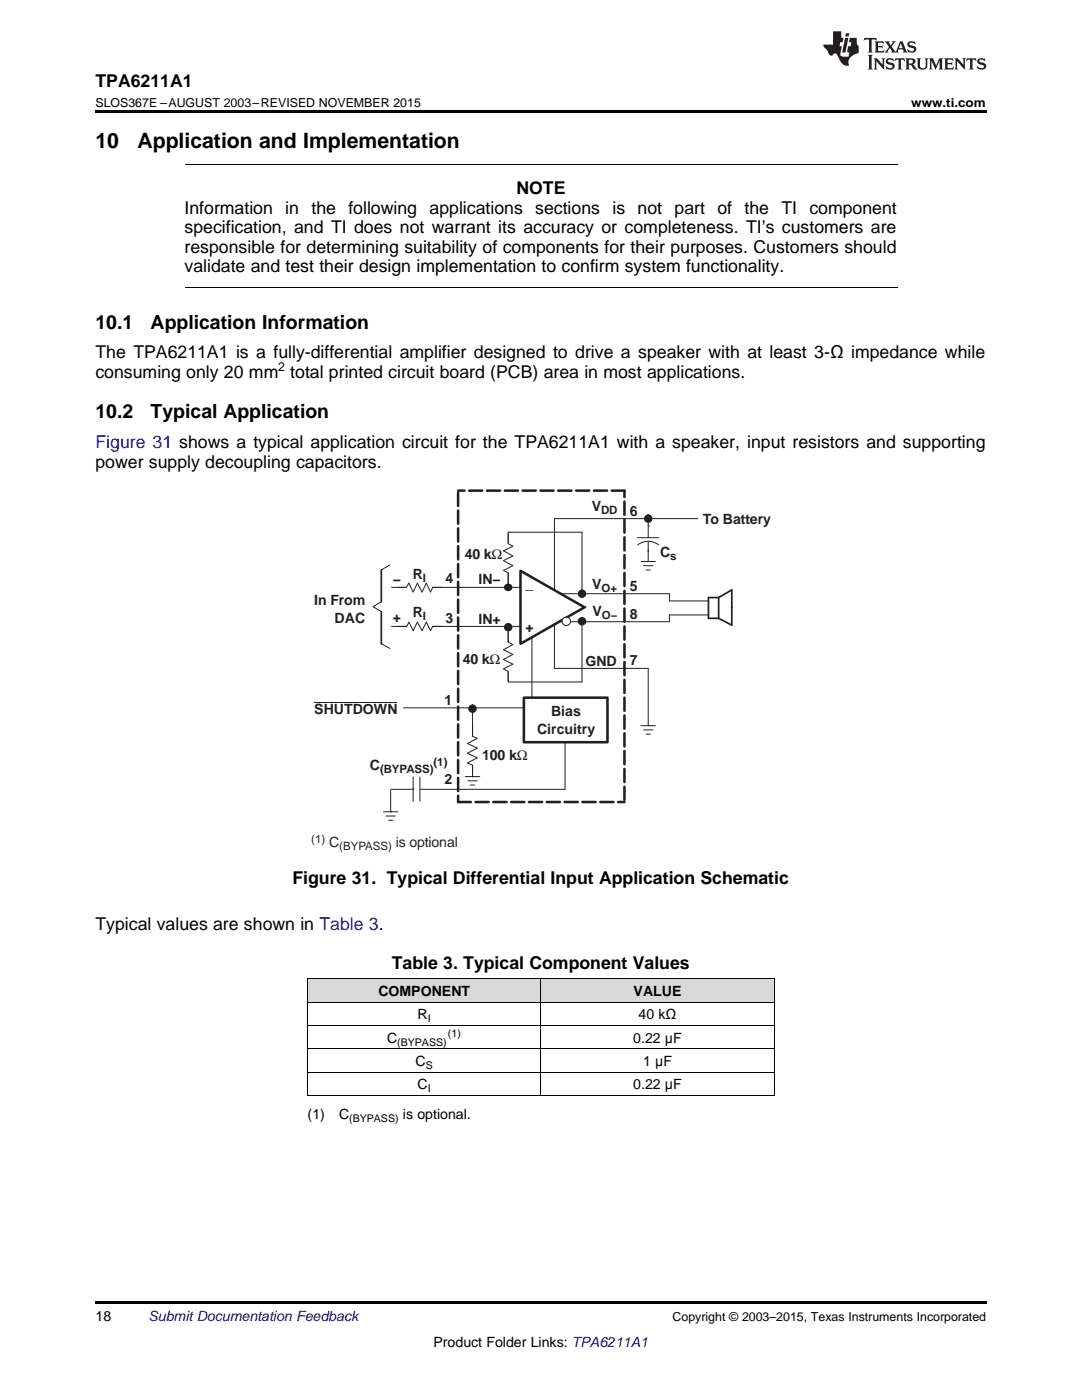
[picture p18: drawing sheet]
<svg xmlns="http://www.w3.org/2000/svg" width="216mm" height="279mm" viewBox="0 0 216 279" stroke-linecap="round" stroke-linejoin="round" font-family="sans-serif">
<defs><g id="words">
<g font-size="4.2">
<text x="19" y="29.6">10</text>
<text x="27.4" y="29.6">Application and Implementation</text>
</g>
<g font-size="3.9">
<text x="19" y="65.6">10.1</text>
<text x="30.1" y="65.6">Application Information</text>
<text x="19" y="83.5">10.2</text>
<text x="30.1" y="83.5">Typical Application</text>
</g>
<g font-size="3.5">
<text x="19" y="17.3">TPA6211A1</text>
<text x="103" y="38.8">NOTE</text>
<text x="36.8" y="42.7">Information</text>
<text x="36.8" y="46.6">specification, and TI does not warrant its accuracy or completeness. TI’s customers are</text>
<text x="56.9" y="42.7">in the</text>
<text x="69.5" y="42.7">following applications</text>
<text x="106.8" y="42.7">sections</text>
<text x="122.2" y="42.7">is</text>
<text x="127.2" y="42.7">not</text>
<text x="134.6" y="42.7">part</text>
<text x="143.1" y="42.7">of</text>
<text x="148.5" y="42.7">the</text>
<text x="155.9" y="42.7">TI component</text>
<text x="36.8" y="50.4">responsible for determining suitability of components for their purposes. Customers should</text>
<text x="36.8" y="54.3">validate and test their design implementation to confirm system functionality.</text>
<text x="19" y="71.5">The TPA6211A1 is a fully-differential amplifier designed to drive a speaker with at least 3-Ω impedance while</text>
<text x="19" y="75.4">consuming only 20 mm total printed circuit board (PCB) area in most applications.</text>
<text x="19" y="93.3">power supply decoupling capacitors.</text>
<text x="58.3" y="176.4">Figure 31. Typical Differential Input Application Schematic</text>
<text x="19" y="185.6">Typical values are shown in Table 3.</text>
<text x="78.2" y="193.3">Table 3. Typical Component Values</text>
</g>
<text font-size="3.5" fill="#00f" x="19" y="89.5">Figure 31 shows a typical application circuit for the TPA6211A1 with a speaker, input resistors and supporting</text>
<g font-size="2.8" fill="#231f20">
<text x="118.1" y="102.1">V</text>
<text x="125.7" y="103">6</text>
<text x="140.3" y="104.5">To Battery</text>
<text x="92.8" y="111.5">40 kΩ</text>
<text x="131.7" y="111.1">C</text>
<text x="78.4" y="116.5">−</text>
<text x="82.4" y="115.6">R</text>
<text x="88.9" y="116.4">4</text>
<text x="95.5" y="116.6">IN−</text>
<text x="104.9" y="117.5">_</text>
<text x="118.2" y="117.6">V</text>
<text x="125.7" y="118">5</text>
<text x="62.7" y="120.8">In From</text>
<text x="66.8" y="124.3">DAC</text>
<text x="78.4" y="124.1">+</text>
<text x="82.4" y="123.1">R</text>
<text x="88.9" y="124.3">3</text>
<text x="95.5" y="124.6">IN+</text>
<text x="118.3" y="123">V</text>
<text x="125.7" y="123.5">8</text>
<text x="104.9" y="126.1">+</text>
<text x="92.3" y="132.5">40 kΩ</text>
<text x="116.8" y="132.9">GND</text>
<text x="125.7" y="132.6">7</text>
<text x="62.7" y="142.5">SHUTDOWN</text>
<text x="88.7" y="140.7">1</text>
<text x="110" y="142.9">Bias</text>
<text x="107.2" y="146.4">Circuitry</text>
<text x="73.8" y="153.6">C</text>
<text x="96.2" y="151.7">100 kΩ</text>
<text x="88.7" y="156.4">2</text>
<text x="65.7" y="169.1">C</text>
<text x="79" y="169.1">is optional</text>
</g>
<g font-size="2.8">
<text x="75.5" y="198.8">COMPONENT</text>
<text x="83.3" y="203.4">R</text>
<text x="126.4" y="198.8">VALUE</text>
<text x="127.4" y="203.4">40 kΩ</text>
<text x="77.3" y="208.1">C</text>
<text x="126.4" y="208.1">0.22 μF</text>
<text x="82.9" y="212.8">C</text>
<text x="128.3" y="212.8">1 μF</text>
<text x="83.3" y="217.4">C</text>
<text x="126.4" y="217.4">0.22 μF</text>
<text x="61.4" y="223.3">(1)</text>
<text x="67.7" y="223.3">C</text>
<text x="80.4" y="223.3">is optional.</text>
<text x="19" y="263.6">18</text>
<text x="86.5" y="268.9">Product Folder Links: TPA6211A1</text>
</g>
<text font-size="2.8" fill="#0000c8" x="29.6" y="263.6">Submit Documentation Feedback</text>
<g font-size="2.5">
<text x="19" y="21.4">SLOS367E –AUGUST 2003–REVISED NOVEMBER 2015</text>
<text x="181.8" y="21.4">www.ti.com</text>
<text x="55.5" y="74">2</text>
<text x="134.2" y="263.6">Copyright © 2003–2015, Texas Instruments Incorporated</text>
</g>
<g font-size="2.3" fill="#231f20">
<text x="119.9" y="102.7">DD</text>
<text x="133.7" y="111.7">s</text>
<text x="84.4" y="116.2">I</text>
<text x="120" y="118.2">O+</text>
<text x="84.4" y="123.7">I</text>
<text x="120.1" y="123.6">O−</text>
<text x="75.8" y="154.2">(BYPASS)</text>
<text x="86.5" y="152.9">(1)</text>
<text x="62.1" y="168.3">(1)</text>
<text x="67.7" y="169.7">(BYPASS)</text>
</g>
<g font-size="2.1">
<text x="79.3" y="208.7">(BYPASS)</text>
<text x="85.3" y="204">I</text>
<text x="89.4" y="207">(1)</text>
<text x="84.9" y="213.3">S</text>
<text x="85.3" y="218">I</text>
<text x="69.7" y="223.8">(BYPASS)</text>
</g>
</g></defs>
<g fill="#d8d8d8">
<path d="M61.4 195.4h46.5v4.7h-46.5z"/>
<path d="M107.9 195.4h46.6v4.7h-46.6z"/>
</g>
<path d="M61.4 218.7h.1zM154.4 218.7h.1zM19 259.7h177.8v.5h-177.8z" fill="#000"/>
<path d="M61.4 195.4h93.1M61.4 195.4v23.3M107.9 195.4v23.3M154.5 195.4v23.3M61.4 218.6h93.1M61.4 214h93.1M61.4 209.3h93.1M61.4 204.7h93.1M61.4 200h93.1" fill="none" stroke="#000" stroke-width=".2"/>
<path d="M109.4 118.5h24.2M110.6 103.5v29.9M129.3 103.5v8.6M106.1 123v22M106.1 124.1h27.5" fill="none" stroke="#231f20" stroke-width=".2"/>
<path d="M103.9 113.9l12.7 7.3-12.7 7.3z" fill="#fff"/>
<path d="M103.9 113.9l12.7 7.3-12.7 7.3z" fill="none" stroke="#231f20" stroke-width=".51"/>
<circle cx="116.6" cy="121.2" r=".17" fill="#231f20"/>
<path d="M78.1 117.2h25.8M133.6 119.9h7.8M78.1 125h25.7M133.6 122.7h7.8" fill="none" stroke="#231f20" stroke-width=".2"/>
<path d="M143.4 119.3l2.6-1.6v7.1l-2.6-1.4M143.4 119.3h-2v4.1h2M143.4 119.3v4.1" fill="none" stroke="#231f20" stroke-width=".34"/>
<path d="M127.2 105h4.3v4.6h-4.3z" fill="#fff"/>
<path d="M127.2 108.8a3.4 3.4 0 0 1 4.3 0M127.2 107.3h4.3M129.3 104.9h.1M129.3 104.9v2.4M129.3 108v2.2" fill="none" stroke="#231f20" stroke-width=".2"/>
<path d="M81.1 116.5h5.3v1.7h-5.3z" fill="#fff"/>
<path d="M79.4 117.2h1.7l.5-.8 .8 1.8 .9-1.8 .9 1.8 .9-1.8 .8 1.8 .4-1h1.8M113.1 124.1h.1" fill="none" stroke="#231f20" stroke-width=".2"/>
<circle cx="113" cy="124" r=".85" fill="#fff"/>
<g fill="none" stroke="#231f20" stroke-width=".2">
<path d="M110.6 103.5h28.6M110.6 133.4h18.7"/>
<circle cx="113" cy="124" r=".85"/>
</g>
<path d="M91.4 97.9h33.2M124.6 97.9v62.2M91.4 160.1v-62.2M124.6 160.1h-33.2" fill="none" stroke="#231f20" stroke-width=".51" stroke-dasharray="2.6 .9" stroke-dashoffset="1.4"/>
<circle cx="129.3" cy="103.5" r=".68" fill="#231f20"/>
<circle cx="129.3" cy="103.5" r=".68" fill="none" stroke="#231f20" stroke-width=".34"/>
<circle cx="129.3" cy="103.5" r=".17" fill="#231f20"/>
<path d="M127.9 112.1h2.9M128.4 112.9h1.9M128.9 113.7h.9M129.3 112.1h.1M133.6 118.5v1.4M129.3 133.4v11.4M133.6 122.7v1.4M127.9 144.8h2.9M128.4 145.7h1.9M128.9 146.5h.9M129.3 144.8h.1" fill="none" stroke="#231f20" stroke-width=".2"/>
<path d="M81.2 124.2h5.2v1.7h-5.2z" fill="#fff"/>
<path d="M77.8 112.7l-1.7 1M76.1 120.1l-1.6 .9 1.6 1M76.1 128.5l1.7 .9M79.4 125h1.8l.4-.8 .8 1.7 .9-1.7 .9 1.7 .9-1.7 .8 1.7 .4-.9h1.8" fill="none" stroke="#231f20" stroke-width=".2"/>
<path d="M76.1 113.7v6.4M76.1 122v6.5" fill="none" stroke="#231f20" stroke-width=".34"/>
<circle cx="101.4" cy="125.2" r=".68" fill="#231f20"/>
<circle cx="101.4" cy="125.2" r=".68" fill="none" stroke="#231f20" stroke-width=".34"/>
<circle cx="101.4" cy="125.2" r=".17" fill="#231f20"/>
<path d="M116.1 124v12.1" fill="none" stroke="#231f20" stroke-width=".2"/>
<circle cx="116.1" cy="124" r=".68" fill="#231f20"/>
<circle cx="116.1" cy="124" r=".68" fill="none" stroke="#231f20" stroke-width=".34"/>
<circle cx="116.1" cy="124" r=".17" fill="#231f20"/>
<path d="M101.4 125.2v10.9" fill="none" stroke="#231f20" stroke-width=".2"/>
<path d="M100.5 128.1h1.9v5.9h-1.9z" fill="#fff"/>
<path d="M116.1 106.2v12.3M101.4 126.2v1.9l.9 .6-1.8 1 1.8 .9-1.8 1 1.8 .9-1.8 1 .9 .5v1.9M101.4 136.1h14.7" fill="none" stroke="#231f20" stroke-width=".2"/>
<circle cx="101.4" cy="117.3" r=".63" fill="#231f20"/>
<circle cx="101.4" cy="117.3" r=".63" fill="none" stroke="#231f20" stroke-width=".34"/>
<circle cx="101.4" cy="117.2" r=".17" fill="#231f20"/>
<path d="M101.4 106.2v11" fill="none" stroke="#231f20" stroke-width=".2"/>
<path d="M100.5 108.5h1.9v5.8h-1.9z" fill="#fff"/>
<path d="M101.4 106.6v1.9l.9 .5-1.8 .9 1.8 1.1-1.8 .9 1.8 1-1.8 .9 .9 .5v2" fill="none" stroke="#231f20" stroke-width=".2"/>
<circle cx="116.1" cy="118.5" r=".68" fill="#231f20"/>
<circle cx="116.1" cy="118.5" r=".68" fill="none" stroke="#231f20" stroke-width=".34"/>
<circle cx="116.1" cy="118.5" r=".17" fill="#231f20"/>
<path d="M101.4 106.2h14.7M77.9 157.5h34.8M80.5 141.3h26.3M94.3 141.3v12.2M112.7 145.3v12.3" fill="none" stroke="#231f20" stroke-width=".2"/>
<path d="M104.5 139.2h16.7v8.9h-16.7z" fill="#fff"/>
<path d="M104.5 139.2h16.7v8.9h-16.7z" fill="none" stroke="#231f20" stroke-width=".51"/>
<path d="M62.7 140.2h16.5M77.9 157.7v4.3" fill="none" stroke="#231f20" stroke-width=".2"/>
<path d="M82.5 156.1h1.3v2.6h-1.3z" fill="#fff"/>
<path d="M82.4 157.4h.1M82.4 155.1v4.8M83.8 155.1v4.8M76.5 162h2.9M77 162.9h1.9M77.5 163.7h.9M77.9 162h.1" fill="none" stroke="#231f20" stroke-width=".2"/>
<circle cx="94.3" cy="141.4" r=".68" fill="#231f20"/>
<circle cx="94.3" cy="141.4" r=".68" fill="none" stroke="#231f20" stroke-width=".34"/>
<circle cx="94.3" cy="141.4" r=".17" fill="#231f20"/>
<path d="M94.3 149.9v5.2" fill="none" stroke="#231f20" stroke-width=".2"/>
<path d="M93.4 146.9h1.9v5.8h-1.9z" fill="#fff"/>
<path d="M92.9 155h2.8M93.4 155.8h1.8M93.9 156.7h.8M94.3 155h.1M94.3 145v1.9l.9 .5-1.9 1 1.9 .9-1.9 1 1.9 1-1.9 1 1 .4v1.9" fill="none" stroke="#231f20" stroke-width=".2"/>
<path d="M36.8 32.8h142.3M36.8 57.4h142.3" fill="none" stroke="#000" stroke-width=".2"/>
<path d="M19 22h177.8v.5h-177.8z" fill="#000"/>
<g fill="#231f20">
<path d="M172.5 7.6l-.1 .5 .4-.2h.6v.1v2.1l-.2 .4h.9l-.2-.4v-2.1l.1-.1h.5l.5 .2-.2-.5zM174.5 8.3l.2 .3v1.5l-.2 .4h1.8l.2-.6a1.04 1.04 0 0 1-1.3 .2v-.7h.6l.3 .2v-.6l-.3 .2h-.6v-.6l.8-.1 .4 .3-.2-.5zM176.5 8.3l.9 1.1-.9 1.1h.8l-.2-.2 .4-.7 .5 .7-.2 .2h1.5l-.2-.2 .2-.4h.9l.1 .4-.2 .2h1l-.3-.3-.7-1.9h-.5l-.9 2-.8-1 .9-1h-.8l.1 .3-.4 .5-.3-.6 .1-.2zM179.7 8.6l.4 1h-.7zM181.3 8.4a.63 .63 0 0 0-.2 .7 .63 .63 0 0 0 .6 .4l.6 .2 .1 .2a.75 .75 0 0 1-.7 .4 .75 .75 0 0 1-.6-.5l.1 .7 .1-.1a1.11 1.11 0 0 0 1.5-.6 1.13 1.13 0 0 0-1.2-.8l-.1-.4a1.04 1.04 0 0 1 1.2 .2l-.2-.5-.2 .1-.4-.2zM173.2 10.9l.2 .4v2.2l-.2 .4h1l-.3-.4v-2.2l.3-.4zM174.3 11.6l.3 .4v1.5l-.3 .4h.8l-.2-.4v-1.3l1.5 1.7v-1.9l.2-.4h-.7l.2 .4v.9l-1.1-1.3zM177 11.8a.62 .62 0 0 0-.2 .7 .62 .62 0 0 0 .6 .4l.6 .1 .1 .3a.76 .76 0 0 1-.7 .3 .76 .76 0 0 1-.7-.4l.2 .7 .1-.1a1.11 1.11 0 0 0 1.5-.6 1.13 1.13 0 0 0-1.2-.8l-.1-.4a1.04 1.04 0 0 1 1.2 .2l-.2-.6-.2 .1-.5-.1zM178.7 11.6l-.2 .6a.61 .61 0 0 1 .8-.3v1.6l-.2 .4h.9l-.2-.4v-1.6a.63 .63 0 0 1 .7 .3l-.1-.6zM180.6 11.6l.3 .4v1.5l-.3 .4h1l-.2-.2-.1-.8 .6 .2a.76 .76 0 0 0 1.2 .7l-1-1a.58 .58 0 0 0 .6-.5 .58 .58 0 0 0-.5-.6zM181.4 11.9h.1a.45 .45 0 0 1 .5 .1 .45 .45 0 0 1 .1 .5l-.8 .2zM182.9 11.6l.2 .2a2.17 2.17 0 0 0 .3 1.9 .99 .99 0 0 0 1.6-.6v-1.1l.2-.4h-.7l.2 .2a1.92 1.92 0 0 1-.2 1.8 .6 .6 0 0 1-.9-.5v-1.1l.2-.4zM185.4 11.6l.2 .4v1.5l-.2 .4h.7l-.2-.4v-1.4l.8 1.8 .8-1.8v1.4l-.2 .4h.9l-.2-.4v-1.5l.2-.4h-.8l-.6 1.5-.6-1.5zM188.4 11.6l.2 .4v1.5l-.2 .4h1.8l.1-.6a1.04 1.04 0 0 1-1.2 .1v-.6h.5l.4 .2v-.6l-.4 .2h-.5v-.7h.8l.3 .3-.1-.6zM190.5 11.6l.2 .4v1.5l-.2 .4h.7l-.2-.4v-1.3l1.5 1.7v-1.9l.2-.4h-.7l.2 .4v.9l-1.1-1.3zM192.9 11.6l-.1 .6a.61 .61 0 0 1 .7-.3l.1 1.6-.3 .4h1l-.3-.4 .1-1.6a.63 .63 0 0 1 .7 .3l-.1-.6zM195.2 11.8a.62 .62 0 0 0-.2 .7 .62 .62 0 0 0 .6 .4l.6 .1 .1 .3a.76 .76 0 0 1-.7 .3 .76 .76 0 0 1-.6-.4l.1 .7 .1-.1a1.11 1.11 0 0 0 1.6-.6 1.13 1.13 0 0 0-1.3-.8l-.1-.4a1.04 1.04 0 0 1 1.2 .2l-.1-.6-.2 .1-.5-.1z"/>
<path d="M166.2 6.3v2.6h-1.9v.4l.8 .9a.91 .91 0 0 0 1 .8 .56 .56 0 0 1 .5-.3 .56 .56 0 0 1 .5 .3l.4 .8a1.53 1.53 0 0 0 1.9 1.2 1.54 1.54 0 0 1 1-2.1l.9-.3v-1.4a1.52 1.52 0 0 1-.4-1.6h-1.3l-.2 .8h.5l-.2 .8h-.5l-.1 1v.2l.4 .1-.2 .8a1.93 1.93 0 0 1-1.6-.3l.3-1.8h-.5l.2-.8h.4l.2-.8h-.4v-1.3zM168.6 7.6l-.6 2.9h.7l.6-2.9zM168.8 6.6l-.1 .7h.6l.2-.7z"/>
</g>
<use href="#words"/>
</svg>
